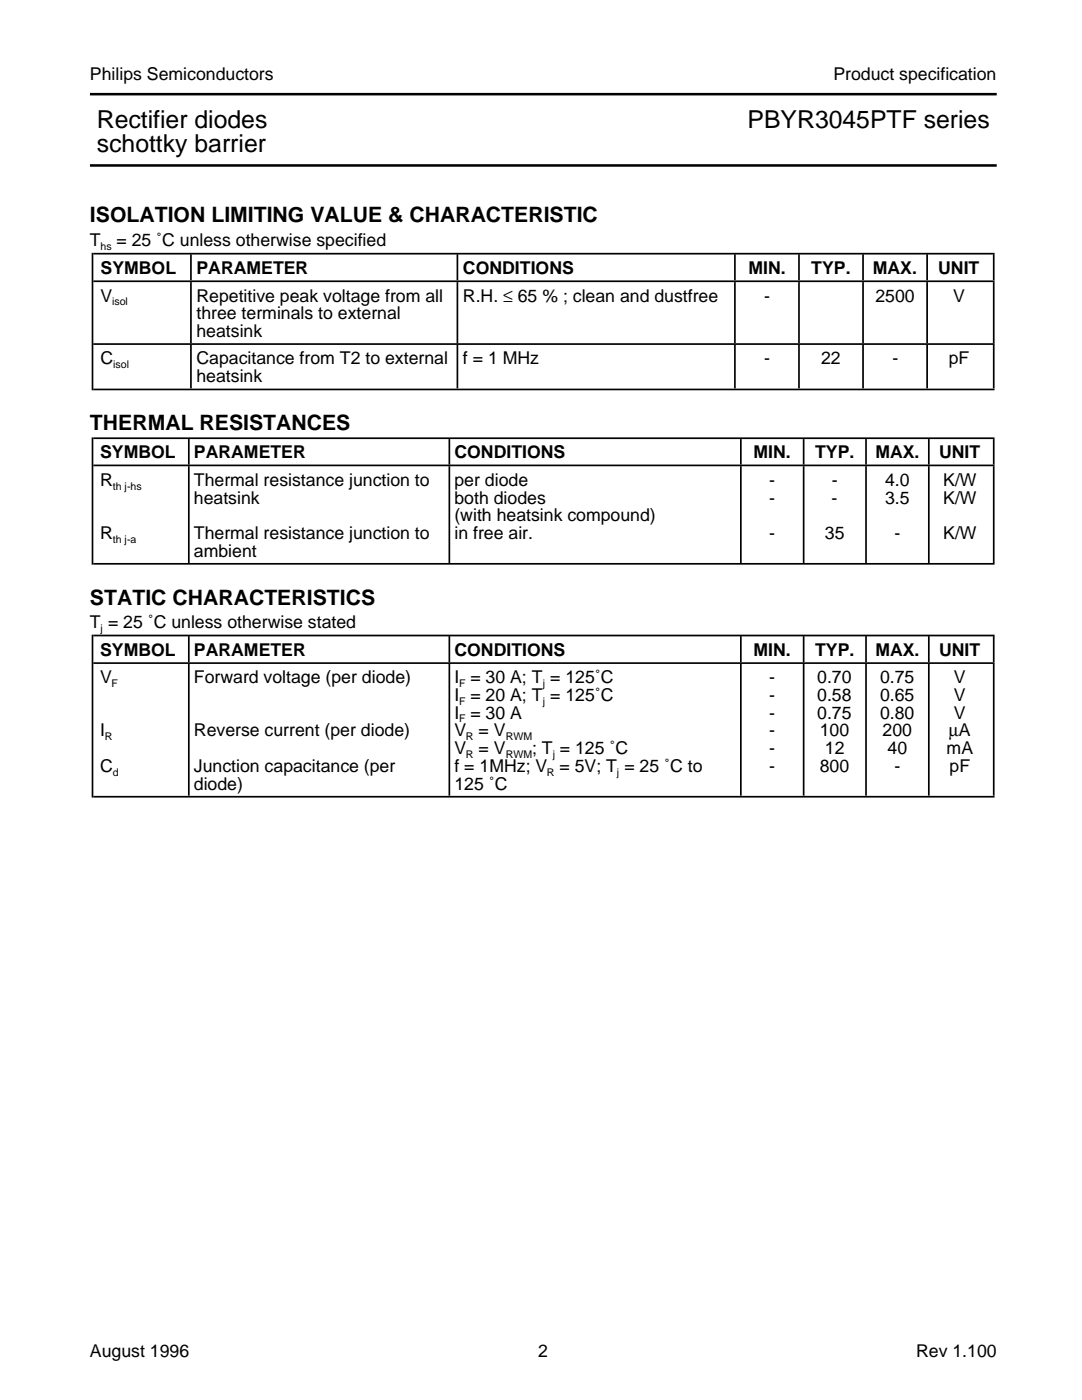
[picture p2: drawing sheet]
<svg xmlns="http://www.w3.org/2000/svg" width="216mm" height="279mm" viewBox="0 0 216 279" stroke-linecap="round" stroke-linejoin="round" font-family="sans-serif">
<defs><g id="words">
<g font-size="4.9">
<text x="19.3" y="25.5">Rectifier diodes</text>
<text x="149.2" y="25.5">PBYR3045PTF series</text>
<text x="19.3" y="30.4">schottky barrier</text>
</g>
<g font-size="4.2">
<text x="17.9" y="44.4">ISOLATION LIMITING VALUE &amp; CHARACTERISTIC</text>
<text x="17.9" y="85.8">THERMAL RESISTANCES</text>
<text x="17.9" y="120.7">STATIC CHARACTERISTICS</text>
</g>
<g font-size="3.5">
<text x="17.9" y="16">Philips Semiconductors</text>
<text x="166.3" y="16">Product specification</text>
<text x="17.9" y="49.2">T</text>
<text x="23.2" y="49.2">= 25 ˚C unless otherwise specified</text>
<text x="20.1" y="54.7">SYMBOL</text>
<text x="39.2" y="54.7">PARAMETER</text>
<text x="92.4" y="54.7">CONDITIONS</text>
<text x="149.4" y="54.7">MIN.</text>
<text x="161.9" y="54.7">TYP.</text>
<text x="174.2" y="54.7">MAX.</text>
<text x="187.2" y="54.7">UNIT</text>
<text x="20.1" y="60.2">V</text>
<text x="39.2" y="60.2">Repetitive peak voltage from all</text>
<text x="39.2" y="63.7">three terminals to external</text>
<text x="92.4" y="60.2">R.H. ≤ 65 % ; clean and dustfree</text>
<text x="152.5" y="60.2">-</text>
<text x="174.7" y="60.2">2500</text>
<text x="190.2" y="60.2">V</text>
<text x="39.2" y="67.2">heatsink</text>
<text x="20.1" y="72.7">C</text>
<text x="39.2" y="72.7">Capacitance from T2 to external</text>
<text x="39.2" y="76.2">heatsink</text>
<text x="92.4" y="72.7">f = 1 MHz</text>
<text x="152.5" y="72.7">-</text>
<text x="163.8" y="72.7">22</text>
<text x="178.1" y="72.7">-</text>
<text x="189.3" y="72.7">pF</text>
<text x="20" y="91.4">SYMBOL</text>
<text x="38.7" y="91.4">PARAMETER</text>
<text x="90.7" y="91.4">CONDITIONS</text>
<text x="150.4" y="91.4">MIN.</text>
<text x="162.6" y="91.4">TYP.</text>
<text x="174.7" y="91.4">MAX.</text>
<text x="187.4" y="91.4">UNIT</text>
<text x="20" y="96.9">R</text>
<text x="38.7" y="96.9">Thermal resistance junction to</text>
<text x="38.7" y="100.5">heatsink</text>
<text x="90.7" y="100.5">both diodes</text>
<text x="90.7" y="96.9">per diode</text>
<text x="153.5" y="100.5">-</text>
<text x="153.5" y="96.9">-</text>
<text x="165.9" y="100.5">-</text>
<text x="166" y="96.9">-</text>
<text x="176.6" y="100.5">3.5</text>
<text x="176.6" y="96.9">4.0</text>
<text x="188.2" y="100.5">K/W</text>
<text x="188.2" y="96.9">K/W</text>
<text x="20" y="107.5">R</text>
<text x="38.7" y="107.5">Thermal resistance junction to</text>
<text x="90.7" y="104.1">(with heatsink compound)</text>
<text x="90.7" y="107.5">in free air.</text>
<text x="153.5" y="107.5">-</text>
<text x="164.6" y="107.5">35</text>
<text x="178.5" y="107.5">-</text>
<text x="188.2" y="107.5">K/W</text>
<text x="38.7" y="111.1">ambient</text>
<text x="17.9" y="125.4">T = 25 ˚C unless otherwise stated</text>
<text x="20" y="130.9">SYMBOL</text>
<text x="38.7" y="130.9">PARAMETER</text>
<text x="90.7" y="130.9">CONDITIONS</text>
<text x="150.4" y="130.9">MIN.</text>
<text x="162.6" y="130.9">TYP.</text>
<text x="174.7" y="130.9">MAX.</text>
<text x="187.4" y="130.9">UNIT</text>
<text x="20" y="136.4">V</text>
<text x="38.7" y="136.4">Forward voltage (per diode)</text>
<text x="90.7" y="136.4">I = 30 A; T = 125˚C</text>
<text x="153.5" y="136.4">-</text>
<text x="163.1" y="136.4">0.70</text>
<text x="175.6" y="136.4">0.75</text>
<text x="190.3" y="136.4">V</text>
<text x="90.7" y="140">I = 20 A; T = 125˚C</text>
<text x="90.7" y="143.4">I = 30 A</text>
<text x="153.5" y="140">-</text>
<text x="153.5" y="143.4">-</text>
<text x="163.1" y="140">0.58</text>
<text x="163.1" y="143.4">0.75</text>
<text x="175.6" y="143.4">0.80</text>
<text x="175.6" y="140">0.65</text>
<text x="190.3" y="143.4">V</text>
<text x="190.3" y="140">V</text>
<text x="20" y="147">I</text>
<text x="38.7" y="147">Reverse current (per diode)</text>
<text x="90.7" y="147">V = V</text>
<text x="153.5" y="147">-</text>
<text x="163.6" y="147">100</text>
<text x="176.1" y="147">200</text>
<text x="189.3" y="147">µA</text>
<text x="20" y="154">C</text>
<text x="38.7" y="154">Junction capacitance (per</text>
<text x="90.7" y="150.5">V = V</text>
<text x="90.7" y="154">f = 1MHz; V = 5V; T = 25 ˚C to</text>
<text x="106.2" y="150.5">; T = 125 ˚C</text>
<text x="153.5" y="150.5">-</text>
<text x="153.5" y="154">-</text>
<text x="163.6" y="154">800</text>
<text x="164.6" y="150.5">12</text>
<text x="177.1" y="150.5">40</text>
<text x="178.5" y="154">-</text>
<text x="188.9" y="150.5">mA</text>
<text x="189.5" y="154">pF</text>
<text x="38.7" y="157.6">diode)</text>
<text x="90.7" y="157.6">125 ˚C</text>
<text x="17.9" y="270.8">August 1996</text>
<text x="107.4" y="270.8">2</text>
<text x="182.8" y="270.8">Rev 1.100</text>
</g>
<g font-size="2.1">
<text x="20.1" y="49.9">hs</text>
<text x="22.4" y="60.9">isol</text>
<text x="22.6" y="73.4">isol</text>
<text x="22.5" y="97.7">th j-hs</text>
<text x="22.5" y="108.3">th j-a</text>
<text x="20.1" y="126.1">j</text>
<text x="22.3" y="137.1">F</text>
<text x="91.6" y="137.1">F</text>
<text x="108.3" y="137.1">j</text>
<text x="91.6" y="140.6">F</text>
<text x="108.3" y="140.6">j</text>
<text x="20.9" y="147.7">R</text>
<text x="91.6" y="144.2">F</text>
<text x="93" y="147.7">R</text>
<text x="100.9" y="147.7">RWM</text>
<text x="22.5" y="154.8">d</text>
<text x="93" y="151.2">R</text>
<text x="100.9" y="151.2">RWM</text>
<text x="109.1" y="154.8">R</text>
<text x="110.3" y="151.2">j</text>
<text x="123.1" y="154.8">j</text>
</g>
</g></defs>
<path d="M18.6 56.1h179.9M18.6 50.6h179.9M18.6 77.7h179.9M18.6 68.7h179.9M18.6 92.9h179.9M18.6 87.5h179.9M18.6 112.5h179.9M18.6 132.3h179.9M18.6 126.8h179.9M18.6 159h179.9" fill="none" stroke="#000" stroke-width=".34"/>
<path d="M37.5 145.6h.3M89.5 145.6h.3M147.7 145.6h.3M160.2 145.6h.3M172.6 145.6h.4M185.2 145.6h.3M198.1 145.6h.4" fill="none" stroke="#000" stroke-width="26.3" stroke-linecap="butt"/>
<g fill="none" stroke="#000" stroke-width="5.2" stroke-linecap="butt">
<path d="M37.9 53.3h.4M91.1 53.3h.3M146.5 53.3h.3M159.3 53.3h.3M172 53.3h.4M184.8 53.3h.4M198.1 53.3h.4M37.5 129.5h.3M89.5 129.5h.3M147.7 129.5h.3M160.2 129.5h.3M172.6 129.5h.4"/>
<path d="M185.2 129.5h.3M198.1 129.5h.4"/>
</g>
<path d="M18.3 142.9h.3" fill="none" stroke="#000" stroke-width="32.5" stroke-linecap="butt"/>
<path d="M37.5 102.7h.3M89.5 102.7h.3M147.7 102.7h.3M160.2 102.7h.3M172.6 102.7h.4M185.2 102.7h.3M198.1 102.7h.4" fill="none" stroke="#000" stroke-width="19.3" stroke-linecap="butt"/>
<path d="M37.5 90.2h.3M89.5 90.2h.3M147.7 90.2h.3M160.2 90.2h.3M172.6 90.2h.4M185.2 90.2h.3M198.1 90.2h.4" fill="none" stroke="#000" stroke-width="5.1" stroke-linecap="butt"/>
<path d="M18.3 100h.3" fill="none" stroke="#000" stroke-width="25.4" stroke-linecap="butt"/>
<path d="M37.9 73.2h.4M91.1 73.2h.3M146.5 73.2h.3M159.3 73.2h.3M172 73.2h.4M184.8 73.2h.4M198.1 73.2h.4" fill="none" stroke="#000" stroke-width="8.7" stroke-linecap="butt"/>
<path d="M37.9 62.4h.4M91.1 62.4h.3M146.5 62.4h.3M159.3 62.4h.3M172 62.4h.4M184.8 62.4h.4M198.1 62.4h.4" fill="none" stroke="#000" stroke-width="12.2" stroke-linecap="butt"/>
<path d="M18.3 64.2h.3" fill="none" stroke="#000" stroke-width="27.4" stroke-linecap="butt"/>
<path d="M17.9 18.8h181M17.9 33h181" fill="none" stroke="#000" stroke-width=".51"/>
<use href="#words"/>
</svg>
